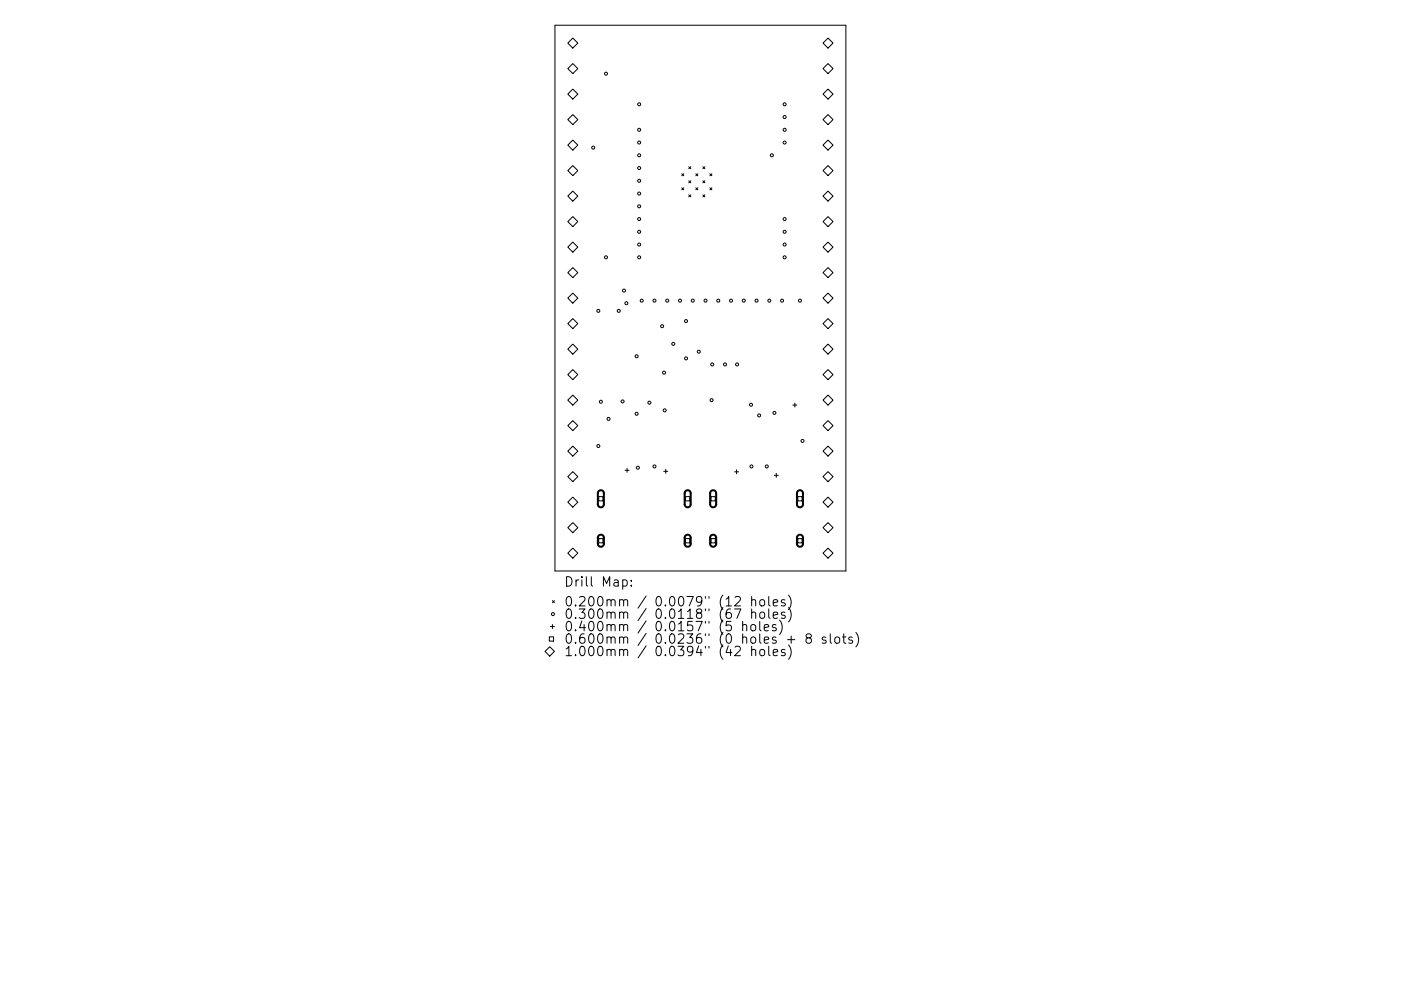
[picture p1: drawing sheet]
<svg xmlns="http://www.w3.org/2000/svg" width="297mm" height="210mm" viewBox="0 0 297 210" stroke-linecap="round" stroke-linejoin="round" font-family="sans-serif">
<defs><g id="words">
<g font-size="2.8">
<text x="119.6" y="124.5">Drill Map:</text>
<text x="119.6" y="128.7">0.200mm / 0.0079&quot; (12 holes)</text>
<text x="119.6" y="131.3">0.300mm / 0.0118&quot; (67 holes)</text>
<text x="119.6" y="133.9">0.400mm / 0.0157&quot; (5 holes)</text>
<text x="119.6" y="136.6">0.600mm / 0.0236&quot; (0 holes + 8 slots)</text>
<text x="119.6" y="139.2">1.000mm / 0.0394&quot; (42 holes)</text>
</g>
</g></defs>
<g fill="none" stroke="#000" stroke-width=".21">
<path d="M117.7 5.4h61.6v115.7h-61.6zM120.4 14.6l1-1.1 1.1 1.1-1.1 1zM121.4 8.1l1.1 1-1.1 1.1-1-1.1zM121.4 18.9l1.1 1.1-1.1 1-1-1zM174.5 9.1l1.1-1 1 1-1 1.1zM174.5 14.6l1.1-1.1 1 1.1-1 1zM175.6 18.9l1 1.1-1 1-1.1-1zM120.4 25.4l1-1.1 1.1 1.1-1.1 1zM120.4 36.2l1-1.1 1.1 1.1-1.1 1.1zM121.4 29.7l1.1 1.1-1.1 1.1-1-1.1zM144.5 36.9l.5 .4M144.5 39.9l.5 .4"/>
<path d="M145 36.9l-.5 .4M145 39.9l-.5 .4M146 38.4l.5 .4M146 35.4l.5 .4M146.5 35.4l-.5 .4M146.5 38.4l-.5 .4M147.5 39.9l.5 .4M147.5 36.9l.5 .4M148 36.9l-.5 .4M148 39.9l-.5 .4M149 38.4l.4 .4M149 35.4l.4 .4"/>
<path d="M149.4 35.4l-.4 .4M149.4 38.4l-.4 .4M150.5 39.9l.4 .4M150.5 36.9l.4 .4M150.9 36.9l-.4 .4M150.9 39.9l-.4 .4M174.5 25.4l1.1-1.1 1 1.1-1 1zM174.5 36.2l1.1-1.1 1 1.1-1 1.1zM175.6 29.7l1 1.1-1 1.1-1.1-1.1zM120.4 41.6l1-1.1 1.1 1.1-1.1 1.1zM120.4 52.4l1-1 1.1 1-1.1 1.1zM121.4 46l1.1 1-1.1 1.1-1-1.1z"/>
<path d="M121.4 56.8l1.1 1-1.1 1.1-1-1.1zM146 41.3l.5 .5M146.5 41.3l-.5 .5M149 41.3l.4 .5M149.4 41.3l-.4 .5M174.5 41.6l1.1-1.1 1 1.1-1 1.1zM174.5 52.4l1.1-1 1 1-1 1.1zM175.6 46l1 1-1 1.1-1.1-1.1zM175.6 56.8l1 1-1 1.1-1.1-1.1zM120.4 63.3l1-1.1 1.1 1.1-1.1 1zM120.4 68.7l1-1.1 1.1 1.1-1.1 1zM120.4 79.5l1-1.1 1.1 1.1-1.1 1z"/>
<path d="M121.4 73l1.1 1.1-1.1 1-1-1zM174.5 63.3l1.1-1.1 1 1.1-1 1zM174.5 68.7l1.1-1.1 1 1.1-1 1zM174.5 79.5l1.1-1.1 1 1.1-1 1zM175.6 73l1 1.1-1 1-1.1-1zM120.4 90.3l1-1.1 1.1 1.1-1.1 1.1zM120.4 95.7l1-1 1.1 1-1.1 1.1zM121.4 83.8l1.1 1.1-1.1 1.1-1-1.1zM132.5 99.8h.9M133 99.4v.8M140.7 100h.9M141.2 99.6v.8"/>
<path d="M156.2 99.7v.8M168.1 85.9h.9M168.5 85.5v.9M174.5 90.3l1.1-1.1 1 1.1-1 1.1zM174.5 95.7l1.1-1 1 1-1 1.1zM175.6 83.8l1 1.1-1 1.1-1.1-1.1zM120.4 106.5l1-1 1.1 1-1.1 1.1zM120.4 117.4l1-1.1 1.1 1.1-1.1 1zM121.4 100.1l1.1 1-1.1 1.1-1-1.1zM121.4 110.9l1.1 1-1.1 1.1-1-1.1zM126.9 105.4h.9v.9h-.9zM126.9 114.3h.9v.9h-.9z"/>
<path d="M145.3 105.4h1v.9h-1zM145.3 114.3h1v.9h-1zM150.8 105.4h.9v.9h-.9zM150.8 114.3h.9v.9h-.9zM155.7 100.1h.9M164.2 100.8h.8M164.6 100.4v.9M169.2 105.4h.9v.9h-.9zM169.2 114.3h.9v.9h-.9zM174.5 106.5l1.1-1 1 1-1 1.1zM174.5 117.4l1.1-1.1 1 1.1-1 1zM175.6 100.1l1 1-1 1.1-1.1-1.1z"/>
<path d="M175.6 110.9l1 1-1 1.1-1.1-1.1zM115.6 138.2l1-1 1 1-1 1zM116.5 135.1h.9v.9h-.9zM116.7 132.9h.9M117.1 127.4l.5 .5M117.1 132.5v.9M117.6 127.4l-.5 .5M132 123.1l.6-.1 .4 .4v.6l-.2 .3h-.8M133.8 124.2v.2M133.8 123.1v.2M155.7 129.2h1.4l-.9 2M155.8 126.7l.3-.1h.5l.3 .1 .1 .4-.1 .3-1.2 1.2h1.3"/>
<path d="M155.8 137.3l.3-.2h.5l.3 .2 .1 .4-.1 .3-1.2 1.1h1.3M157.5 132.7a.5 .5 0 0 1 .8 .1v1M157.5 131.8v2M159.3 132.7a.54 .54 0 0 1 .5-.2 .54 .54 0 0 1 .4 .4v.6a.54 .54 0 0 1-.5 .4 .54 .54 0 0 1-.5-.4zM159.4 127.4l.3-.2 .4 .1 .1 1.3M159.4 130.1a.5 .5 0 0 1 .8 0v1.1M159.4 138a.5 .5 0 0 1 .8 .1v1M159.4 126.6v2M159.4 129.2v2M159.4 137.1v2M161.1 131.8v1.8l.3 .2M161.2 130.1a.54 .54 0 0 1 .5-.2 .54 .54 0 0 1 .4 .3v.6a.54 .54 0 0 1-.5 .4 .54 .54 0 0 1-.5-.4z"/>
<path d="M161.2 138a.54 .54 0 0 1 .5-.2 .54 .54 0 0 1 .4 .4v.5a.54 .54 0 0 1-.5 .4 .54 .54 0 0 1-.5-.4zM161.3 127.3l.2-.1a.54 .54 0 0 1 .6 .4v.6a.54 .54 0 0 1-.5 .4 .54 .54 0 0 1-.5-.4v-.6zM162 133.2l1-.2-.1-.4-.6-.1-.3 .3 .1 .9h.8M163 126.6v1.7l.3 .3M163 129.2v1.7l.3 .3M163 137.1v1.7l.3 .3M163.9 127.9l1-.2-.1-.4-.6-.1-.3 .3 .1 1h.8M163.9 130.5l1-.2-.1-.3-.6-.1-.3 .2 .1 1h.8M163.9 138.5l1-.2-.1-.4-.6-.1-.3 .3 .1 .9h.8M164.5 132.6l-.5-.1-.3 .3 .1 .3 .7 .2v.4h-.8M165.3 131.6a2.29 2.29 0 0 1 0 3M166.4 127.3l-.5-.1-.2 .3v.3l.7 .2v.5h-.7"/>
<path d="M166.4 130l-.5-.1-.2 .2v.3l.7 .2v.5h-.7M166.4 137.9l-.5-.1-.2 .3v.3l.7 .1v.5h-.7M167 135.7h1.5M167.2 126.3a2.29 2.29 0 0 1 0 3M167.2 128.9a2.29 2.29 0 0 1 0 3.1M167.2 136.8a2.29 2.29 0 0 1 0 3.1M167.7 135v1.5M171.3 135.3l-.4-.3 .1-.3 .3-.2 .5 .1 .2 .3-.1 .2-.8 .3-.2 .3v.4l.4 .4 .5-.1 .2-.3-.1-.6-.2-.2M175.1 135.2l-.5-.1-.3 .3 .1 .3 .7 .2v.5h-.8M176 134.5v1.7l.3 .3M177.1 135.3a.54 .54 0 0 1 .5-.2 .54 .54 0 0 1 .4 .4v.6a.54 .54 0 0 1-.5 .4 .54 .54 0 0 1-.5-.4zM178.6 135.1h.8"/>
<path d="M178.9 134.5v1.7l.1 .2 .4 .1M180.7 135.2l-.5-.1-.3 .3 .1 .3 .7 .2v.5h-.8M181.5 134.2a2.29 2.29 0 0 1 0 3"/>
<circle cx="128.5" cy="15.6" r=".32"/>
<circle cx="125.8" cy="31.3" r=".32"/>
<circle cx="135.5" cy="27.5" r=".32"/>
<circle cx="135.5" cy="38.4" r=".32"/>
<circle cx="135.5" cy="22.1" r=".32"/>
<circle cx="135.5" cy="35.7" r=".32"/>
<circle cx="135.5" cy="30.2" r=".32"/>
<circle cx="135.5" cy="33" r=".32"/>
<circle cx="163.7" cy="33" r=".32"/>
<circle cx="166.4" cy="27.5" r=".32"/>
<circle cx="166.4" cy="22.1" r=".32"/>
<circle cx="166.4" cy="24.8" r=".32"/>
<circle cx="166.4" cy="30.2" r=".32"/>
<circle cx="128.5" cy="54.6" r=".32"/>
<circle cx="135.5" cy="41.1" r=".32"/>
<circle cx="135.5" cy="54.6" r=".32"/>
<circle cx="135.5" cy="49.2" r=".32"/>
<circle cx="135.5" cy="51.9" r=".32"/>
<circle cx="135.5" cy="46.5" r=".32"/>
<circle cx="135.5" cy="43.8" r=".32"/>
<circle cx="166.4" cy="49.2" r=".32"/>
<circle cx="166.4" cy="54.6" r=".32"/>
<circle cx="166.4" cy="51.9" r=".32"/>
<circle cx="166.4" cy="46.5" r=".32"/>
<circle cx="126.9" cy="66" r=".32"/>
<circle cx="131.2" cy="66" r=".32"/>
<circle cx="132.3" cy="61.7" r=".32"/>
<circle cx="132.8" cy="64.3" r=".32"/>
<circle cx="135" cy="75.6" r=".32"/>
<circle cx="136.1" cy="63.8" r=".32"/>
<circle cx="138.8" cy="63.8" r=".32"/>
<circle cx="140.4" cy="69.2" r=".32"/>
<circle cx="140.8" cy="79.1" r=".32"/>
<circle cx="141.5" cy="63.8" r=".32"/>
<circle cx="142.7" cy="73" r=".32"/>
<circle cx="144.2" cy="63.8" r=".32"/>
<circle cx="145.5" cy="76" r=".32"/>
<circle cx="145.5" cy="68.1" r=".32"/>
<circle cx="146.9" cy="63.8" r=".32"/>
<circle cx="148.2" cy="74.6" r=".32"/>
<circle cx="149.6" cy="63.8" r=".32"/>
<circle cx="151" cy="77.3" r=".32"/>
<circle cx="152.3" cy="63.8" r=".32"/>
<circle cx="153.7" cy="77.3" r=".32"/>
<circle cx="155" cy="63.8" r=".32"/>
<circle cx="156.3" cy="77.3" r=".32"/>
<circle cx="157.7" cy="63.8" r=".32"/>
<circle cx="160.4" cy="63.8" r=".32"/>
<circle cx="163.1" cy="63.8" r=".32"/>
<circle cx="165.8" cy="63.8" r=".32"/>
<circle cx="169.6" cy="63.8" r=".32"/>
<circle cx="126.9" cy="94.6" r=".32"/>
<circle cx="127.4" cy="85.2" r=".32"/>
<circle cx="129" cy="88.9" r=".32"/>
<circle cx="132" cy="85.2" r=".32"/>
<circle cx="135" cy="87.8" r=".32"/>
<circle cx="135.2" cy="99.2" r=".32"/>
<circle cx="137.7" cy="85.4" r=".32"/>
<circle cx="138.8" cy="99" r=".32"/>
<circle cx="140.9" cy="87.1" r=".32"/>
<circle cx="150.9" cy="84.9" r=".32"/>
<circle cx="159.2" cy="85.9" r=".32"/>
<circle cx="159.3" cy="99" r=".32"/>
<circle cx="160.9" cy="88.1" r=".32"/>
<circle cx="162.6" cy="99" r=".32"/>
<circle cx="164.2" cy="87.6" r=".32"/>
<circle cx="170.1" cy="93.6" r=".32"/>
<circle cx="117.2" cy="130.3" r=".32"/>
</g>
<path d="M126.9 104.2l.7-.2 .4 .5v2.6l-.2 .3-.3 .2-.5-.1-.2-.4v-2.5zM126.9 113.6l.7-.1 .4 .4v1.6l-.4 .5-.5-.1-.3-.4v-1.5zM145.3 104.2l.7-.2 .4 .5v2.6l-.1 .3-.4 .2-.5-.1-.2-.4v-2.5zM145.3 113.6l.7-.1 .4 .4v1.6l-.4 .5-.5-.1-.3-.4v-1.5zM150.8 104.2l.6-.2 .4 .5v2.6l-.1 .3-.4 .2-.5-.1-.2-.4v-2.5zM150.8 113.6l.6-.1 .4 .4v1.6l-.4 .5-.5-.1-.3-.4v-1.5zM169.2 104.2l.6-.2 .4 .5v2.6l-.1 .3-.4 .2-.5-.1-.2-.4v-2.5zM169.2 113.6l.6-.1 .4 .4v1.6l-.4 .5-.5-.1-.3-.4v-1.5z" fill="none" stroke="#000" stroke-width=".43"/>
<use href="#words"/>
</svg>
